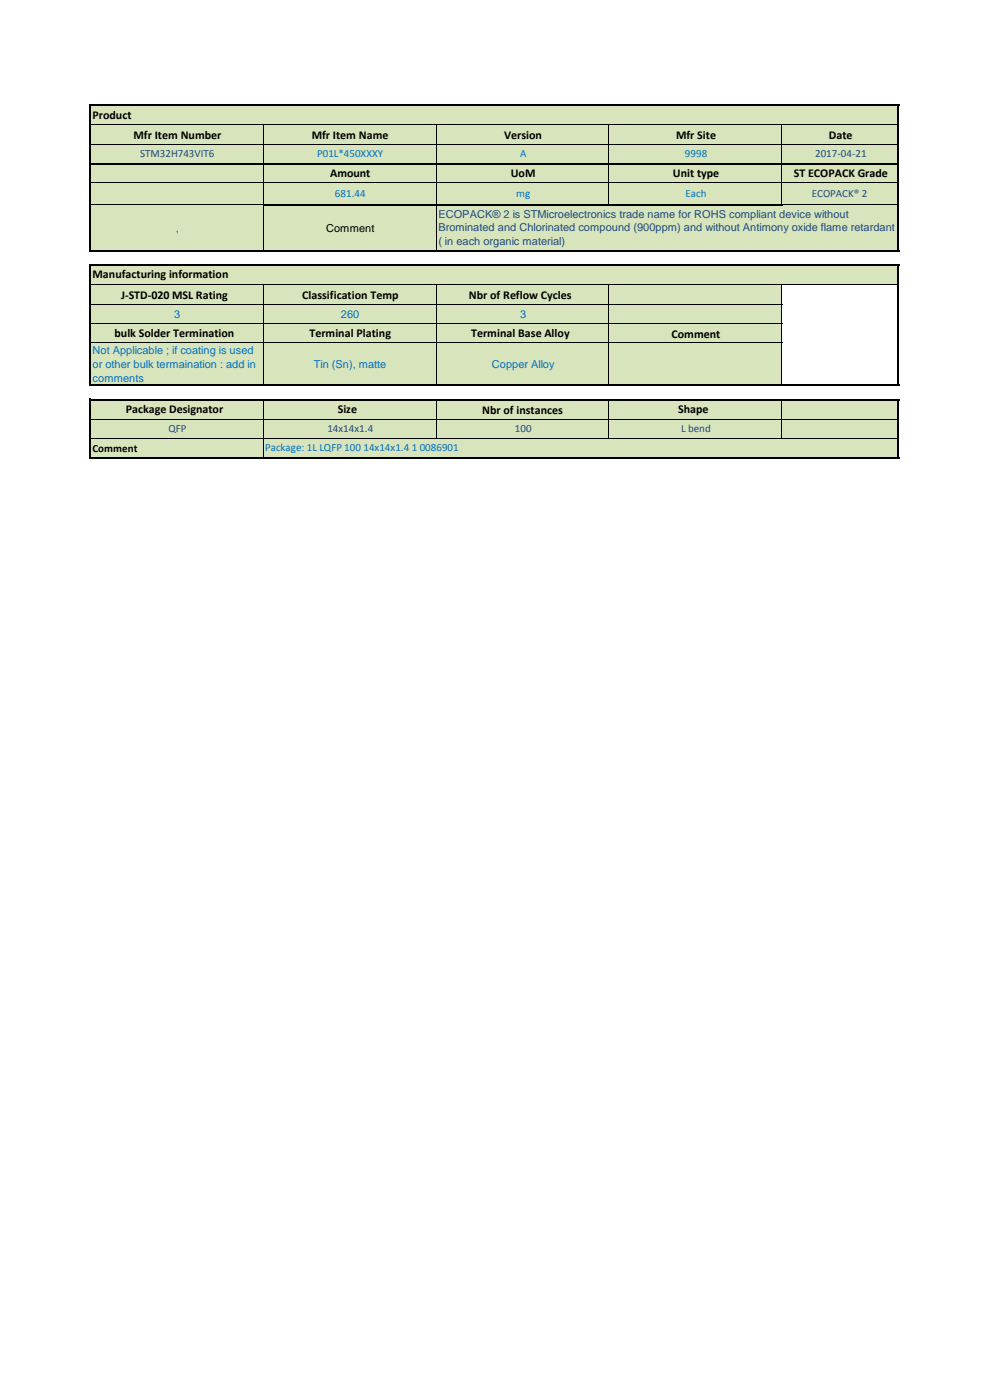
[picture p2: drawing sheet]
<svg xmlns="http://www.w3.org/2000/svg" width="210mm" height="297mm" viewBox="0 0 210 297" stroke-linecap="round" stroke-linejoin="round" font-family="sans-serif">
<defs><g id="words">
<g font-size="2.5">
<text x="19.6" y="25.1">Product</text>
<text x="28.3" y="29.4">Mfr Item Number</text>
<text x="66.1" y="29.4">Mfr Item Name</text>
<text x="107" y="29.4">Version</text>
<text x="143.4" y="29.4">Mfr Site</text>
<text x="175.8" y="29.4">Date</text>
<text x="70" y="37.6">Amount</text>
<text x="108.3" y="37.6">UoM</text>
<text x="142.7" y="37.6">Unit type</text>
<text x="168.4" y="37.6">ST ECOPACK Grade</text>
<text x="19.6" y="59.1">Manufacturing information</text>
<text x="25.7" y="63.3">J-STD-020 MSL Rating</text>
<text x="64.1" y="63.3">Classification Temp</text>
<text x="99.5" y="63.3">Nbr of Reflow Cycles</text>
<text x="24.3" y="71.6">bulk Solder Termination</text>
<text x="65.6" y="71.6">Terminal Plating</text>
<text x="99.9" y="71.6">Terminal Base Alloy</text>
<text x="142.4" y="71.6">Comment</text>
<text x="26.7" y="87.7">Package Designator</text>
<text x="71.6" y="87.7">Size</text>
<text x="102.3" y="87.7">Nbr of instances</text>
<text x="143.8" y="87.7">Shape</text>
</g>
<g font-size="2.3" fill="#1f497d">
<text x="29.7" y="33.4">STM32H743VIT6</text>
<text x="172.9" y="33.4">2017-04-21</text>
<text x="172.2" y="41.9">ECOPACK® 2</text>
<text x="93" y="46.2">ECOPACK® 2 is STMicroelectronics trade name for ROHS compliant device without</text>
<text x="93" y="49">Brominated and Chlorinated compound (900ppm) and without Antimony oxide flame retardant</text>
<text x="93" y="51.9">( in each organic material)</text>
<text x="35.7" y="91.7">QFP</text>
<text x="69.4" y="91.7">14x14x1.4</text>
<text x="109.2" y="91.7">100</text>
<text x="144.5" y="91.7">L bend</text>
</g>
<g font-size="2.3" fill="#0070c0">
<text x="67.3" y="33.4">P01L*450XXXY</text>
<text x="110.3" y="33.4">A</text>
<text x="145.3" y="33.4">9998</text>
<text x="71" y="41.9">681.44</text>
<text x="109.5" y="41.9">mg</text>
<text x="145.4" y="41.9">Each</text>
<text x="37.3" y="49.2">,</text>
<text x="37" y="67.4">3</text>
<text x="72.3" y="67.4">260</text>
<text x="110.3" y="67.4">3</text>
<text x="19.6" y="75.2">Not Applicable ; if coating is used</text>
<text x="19.6" y="78.1">or other bulk termaination : add in</text>
<text x="19.6" y="80.9">comments</text>
<text x="66.6" y="78.1">Tin (Sn), matte</text>
<text x="104.3" y="78.1">Copper Alloy</text>
<text x="56.3" y="95.7">Package: 1L LQFP 100 14x14x1.4 1 0086901</text>
</g>
<g font-size="2.3">
<text x="69.2" y="49.2">Comment</text>
<text x="19.6" y="95.9">Comment</text>
</g>
</g></defs>
<g fill="#d8e4bc">
<path d="M19.3 22.4h171.3v8.2h-171.3z" fill-rule="evenodd"/>
<path d="M19.3 30.6h36.5v4.1h-36.5z" fill-rule="evenodd"/>
<path d="M55.8 30.6h36.7v4.1h-36.7z" fill-rule="evenodd"/>
<path d="M92.5 30.6h98.1v4.1h-98.1z" fill-rule="evenodd"/>
<path d="M19.3 34.7h171.3v4.1h-171.3z" fill-rule="evenodd"/>
<path d="M19.3 38.8h36.5v4.6h-36.5z" fill-rule="evenodd"/>
<path d="M55.8 38.8h36.7v4.6h-36.7z" fill-rule="evenodd"/>
<path d="M92.5 38.8h98.1v4.6h-98.1z" fill-rule="evenodd"/>
<path d="M19.3 43.4h171.3v9.9h-171.3z" fill-rule="evenodd"/>
<path d="M19.3 56.3h171.3v4.2h-171.3z" fill-rule="evenodd"/>
<path d="M19.3 60.4h146.6v21.3h-146.6z" fill-rule="evenodd"/>
<path d="M19.3 84.8h171.3v12.3h-171.3z" fill-rule="evenodd"/>
</g>
<g fill="none" stroke="#000" stroke-width=".21">
<path d="M19.3 26.5h171M19.3 30.6h171M19.3 38.8h171M55.8 26.6v16.6M92.5 26.6v16.6M129.2 26.6v16.6M165.8 26.6v16.6M19.3 43.4h36.4M55.8 43.6v9.4M92.5 43.6v9.4M165.9 43.4h24.4M19.3 60.4h171"/>
<path d="M19.3 64.5h146.6M19.3 68.7h146.6M19.3 72.8h146.6M55.8 60.5v21M92.5 60.5v21M129.2 60.5v21M165.8 60.5v21M19.3 88.9h171M19.3 93h171M55.8 85v11.9M92.5 85v8.1M129.2 85v8.1"/>
<path d="M165.8 85v8.1"/>
</g>
<g fill="none" stroke="#000" stroke-width=".42">
<path d="M19.1 22.1v31.3M19.3 22.4h171.5M190.5 22.6v30.8M19.1 56.1v25.8M19.3 53.2h171.5M19.3 56.3h171.5M55.7 43.4h110.2M190.5 56.5v25.4M19.1 84.5v12.8M19.3 81.7h171.5M19.3 84.8h171.5M19.3 97.1h171.5"/>
<path d="M190.5 85v12.3"/>
</g>
<path d="M19.3 34.7h171" fill="none" stroke="#000" stroke-width=".22"/>
<use href="#words"/>
</svg>
